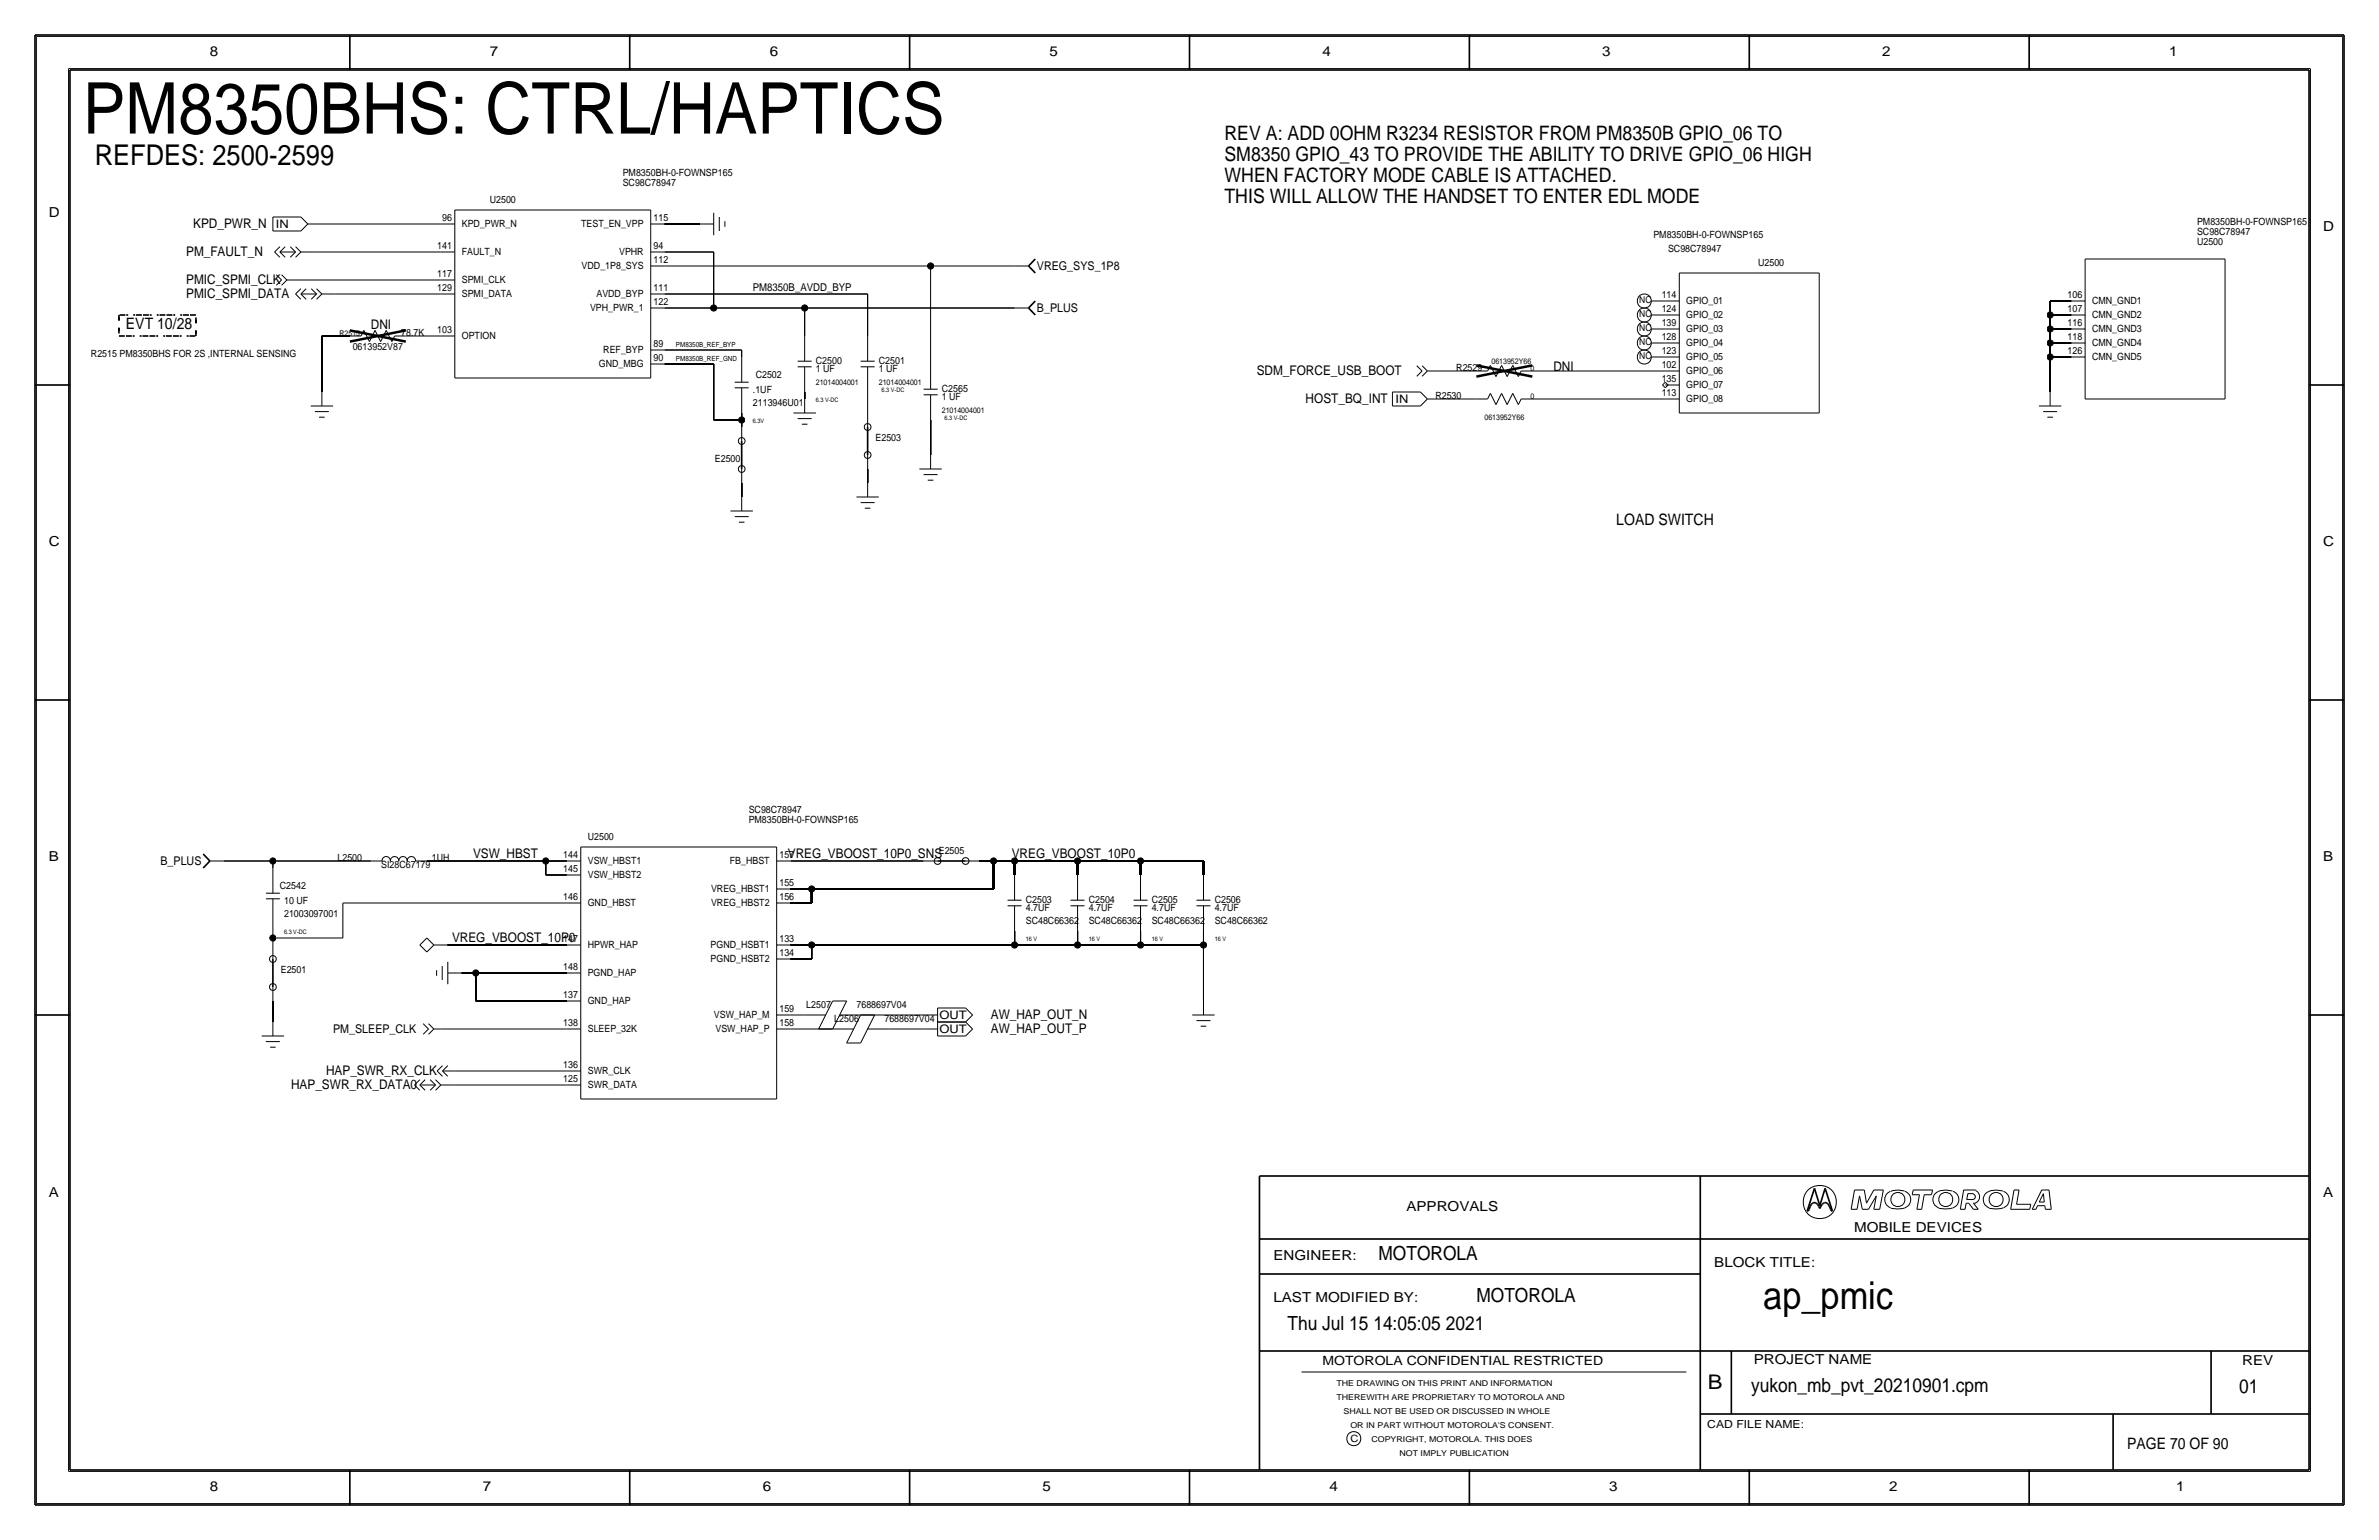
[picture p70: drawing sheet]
<svg xmlns="http://www.w3.org/2000/svg" width="432mm" height="279mm" viewBox="0 0 432 279" stroke-linecap="round" stroke-linejoin="round" font-family="sans-serif">
<defs><g id="words">
<text font-size="12.9" x="15" y="24.2">PM8350BHS: CTRL/HAPTICS</text>
<text font-size="7" x="320" y="237.5">ap_pmic</text>
<text font-size="5.2" x="17.2" y="29.9">REFDES: 2500-2599</text>
<text font-size="3.7" x="310" y="252.1">B</text>
<g font-size="3.6">
<text x="222.2" y="29.2">SM8350 GPIO_43 TO PROVIDE THE ABILITY TO DRIVE GPIO_06 HIGH</text>
<text x="222.2" y="25.4">REV A: ADD 0OHM R3234 RESISTOR FROM PM8350B GPIO_06 TO</text>
<text x="222.2" y="33">WHEN FACTORY MODE CABLE IS ATTACHED.</text>
<text x="222.2" y="36.8">THIS WILL ALLOW THE HANDSET TO ENTER EDL MODE</text>
</g>
<g font-size="3.5">
<text x="250.2" y="228.6">MOTOROLA</text>
<text x="268" y="236.2">MOTOROLA</text>
<text x="233.7" y="241.3">Thu Jul 15 14:05:05 2021</text>
<text x="317.9" y="252.6">yukon_mb_pvt_20210901.cpm</text>
<text x="406.4" y="252.7">01</text>
</g>
<g font-size="2.9">
<text x="22.9" y="59.7">EVT 10/28</text>
<text x="293.4" y="95.2">LOAD SWITCH</text>
<text x="386.1" y="262.9">PAGE 70 OF 90</text>
</g>
<g font-size="2.5">
<text x="38.1" y="10.2">8</text>
<text x="88.9" y="10.2">7</text>
<text x="139.7" y="10.2">6</text>
<text x="190.5" y="10.2">5</text>
<text x="240" y="10.2">4</text>
<text x="290.8" y="10.2">3</text>
<text x="341.6" y="10.2">2</text>
<text x="393.7" y="10.2">1</text>
<text x="8.9" y="39.4">D</text>
<text x="421.6" y="41.9">D</text>
<text x="8.9" y="99.1">C</text>
<text x="421.6" y="99.1">C</text>
<text x="8.9" y="156.2">B</text>
<text x="421.6" y="156.2">B</text>
<text x="8.9" y="217.2">A</text>
<text x="255.3" y="219.7">APPROVALS</text>
<text x="421.6" y="217.2">A</text>
<text x="336.5" y="223.5">MOBILE DEVICES</text>
<text x="231.1" y="228.6">ENGINEER:</text>
<text x="311.1" y="229.9">BLOCK TITLE:</text>
<text x="231.1" y="236.2">LAST MODIFIED BY:</text>
<text x="318.3" y="247.5">PROJECT NAME</text>
<text x="407" y="247.6">REV</text>
<text x="38.1" y="270.5">8</text>
<text x="87.6" y="270.5">7</text>
<text x="138.4" y="270.5">6</text>
<text x="189.2" y="270.5">5</text>
<text x="241.3" y="270.5">4</text>
<text x="292.1" y="270.5">3</text>
<text x="342.9" y="270.5">2</text>
<text x="395" y="270.5">1</text>
</g>
<g font-size="2.4">
<text x="35.1" y="41.4">KPD_PWR_N</text>
<text x="33.8" y="46.5">PM_FAULT_N</text>
<text x="33.8" y="51.6">PMIC_SPMI_CLK</text>
<text x="33.8" y="54.1">PMIC_SPMI_DATA</text>
<text x="67.3" y="59.7">DNI</text>
<text x="228.1" y="68.1">SDM_FORCE_USB_BOOT</text>
<text x="281.9" y="67.3">DNI</text>
<text x="237" y="73.2">HOST_BQ_INT</text>
<text x="85.9" y="155.7">VSW_HBST</text>
<text x="143" y="155.7">VREG_VBOOST_10P0_SNS</text>
<text x="183.6" y="155.7">VREG_VBOOST_10P0</text>
<text x="82" y="170.9">VREG_VBOOST_10P0</text>
<text x="179.8" y="184.9">AW_HAP_OUT_N</text>
<text x="179.8" y="187.5">AW_HAP_OUT_P</text>
<text x="52.8" y="197.6">HAP_SWR_RX_DATA0</text>
<text x="59.2" y="195.1">HAP_SWR_RX_CLK</text>
</g>
<text font-size="2.3" x="240" y="247.6">MOTOROLA CONFIDENTIAL RESTRICTED</text>
<g font-size="2.2">
<text x="188.2" y="49">VREG_SYS_1P8</text>
<text x="188.2" y="56.6">B_PLUS</text>
<text x="29.1" y="157">B_PLUS</text>
<text x="60.5" y="187.5">PM_SLEEP_CLK</text>
</g>
<g font-size="2.1">
<text x="50.1" y="41.4">IN</text>
<text x="253.3" y="73.1">IN</text>
<text x="170.5" y="185">OUT</text>
<text x="170.5" y="187.5">OUT</text>
</g>
<g font-size="2">
<text x="136.7" y="52.8">PM8350B_AVDD_BYP</text>
<text x="309.9" y="259.1">CAD FILE NAME:</text>
</g>
<g font-size="1.8">
<text x="113" y="31.9">PM8350BH-0-FOWNSP165</text>
<text x="113" y="33.7">SC98C78947</text>
<text x="80.3" y="40.1">96</text>
<text x="83.8" y="41.2">KPD_PWR_N</text>
<text x="88.9" y="36.8">U2500</text>
<text x="105.5" y="41.2">TEST_EN_VPP</text>
<text x="118.6" y="40.1">115</text>
<text x="398.8" y="40.8">PM8350BH-0-FOWNSP165</text>
<text x="79.4" y="45.2">141</text>
<text x="83.8" y="46.3">FAULT_N</text>
<text x="112.4" y="46.3">VPHR</text>
<text x="118.6" y="45.2">94</text>
<text x="118.6" y="47.7">112</text>
<text x="300.1" y="43.2">PM8350BH-0-FOWNSP165</text>
<text x="302.8" y="45.7">SC98C78947</text>
<text x="398.8" y="44.5">U2500</text>
<text x="398.8" y="42.6">SC98C78947</text>
<text x="79.4" y="52.8">129</text>
<text x="79.4" y="50.3">117</text>
<text x="83.8" y="51.4">SPMI_CLK</text>
<text x="83.8" y="53.9">SPMI_DATA</text>
<text x="105.6" y="48.9">VDD_1P8_SYS</text>
<text x="108.3" y="53.9">AVDD_BYP</text>
<text x="118.6" y="52.8">111</text>
<text x="319.1" y="48.3">U2500</text>
<text x="107.1" y="56.5">VPH_PWR_1</text>
<text x="118.6" y="55.4">122</text>
<text x="301.6" y="59.2">139</text>
<text x="301.6" y="56.6">124</text>
<text x="301.6" y="54.1">114</text>
<text x="306.1" y="57.8">GPIO_02</text>
<text x="306.1" y="55.2">GPIO_01</text>
<text x="375.3" y="59.2">116</text>
<text x="375.3" y="56.6">107</text>
<text x="375.3" y="54.1">106</text>
<text x="379.7" y="55.2">CMN_GND1</text>
<text x="379.7" y="57.8">CMN_GND2</text>
<text x="16.5" y="64.8">R2515 PM8350BHS FOR 2S ,INTERNAL SENSING</text>
<text x="64" y="63.5">0613952V87</text>
<text x="72.8" y="61">78.7K</text>
<text x="79.4" y="60.4">103</text>
<text x="83.8" y="61.6">OPTION</text>
<text x="109.5" y="64.1">REF_BYP</text>
<text x="118.6" y="63">89</text>
<text x="118.6" y="65.5">90</text>
<text x="301.6" y="61.7">128</text>
<text x="301.6" y="64.3">123</text>
<text x="306.1" y="60.3">GPIO_03</text>
<text x="306.1" y="62.8">GPIO_04</text>
<text x="306.1" y="65.4">GPIO_05</text>
<text x="375.3" y="64.3">126</text>
<text x="375.3" y="61.7">118</text>
<text x="379.7" y="60.3">CMN_GND3</text>
<text x="379.7" y="62.8">CMN_GND4</text>
<text x="379.7" y="65.4">CMN_GND5</text>
<text x="108.7" y="66.7">GND_MBG</text>
<text x="136.7" y="71.4">.1UF</text>
<text x="137.2" y="68.6">C2502</text>
<text x="148.1" y="67.6">1 UF</text>
<text x="148.1" y="66">C2500</text>
<text x="159.5" y="67.6">1 UF</text>
<text x="159.5" y="66">C2501</text>
<text x="170.9" y="71.1">C2565</text>
<text x="264.3" y="67.3">R2529</text>
<text x="301.6" y="69.3">135</text>
<text x="301.6" y="71.9">113</text>
<text x="301.6" y="66.8">102</text>
<text x="306.1" y="70.5">GPIO_07</text>
<text x="306.1" y="67.9">GPIO_06</text>
<text x="136.7" y="73.7">2113946U01</text>
<text x="170.9" y="72.6">1 UF</text>
<text x="260.5" y="72.4">R2530</text>
<text x="306.1" y="73">GPIO_08</text>
<text x="129.8" y="83.8">E2500</text>
<text x="158.9" y="80">E2503</text>
<text x="135.9" y="147.5">SC98C78947</text>
<text x="135.9" y="149.3">PM8350BH-0-FOWNSP165</text>
<text x="102.2" y="155.7">144</text>
<text x="106.7" y="152.4">U2500</text>
<text x="141.5" y="155.7">157</text>
<text x="170.4" y="154.9">E2505</text>
<text x="50.8" y="161.3">C2542</text>
<text x="61.3" y="156.2">L2500</text>
<text x="69.2" y="157.5">SI28C67179</text>
<text x="78.4" y="156.2">1UH</text>
<text x="102.2" y="158.2">145</text>
<text x="106.7" y="159.4">VSW_HBST2</text>
<text x="106.7" y="156.8">VSW_HBST1</text>
<text x="129.1" y="161.9">VREG_HBST1</text>
<text x="132.5" y="156.8">FB_HBST</text>
<text x="141.5" y="160.8">155</text>
<text x="51.6" y="166.4">21003097001</text>
<text x="51.6" y="164.1">10 UF</text>
<text x="102.2" y="163.3">146</text>
<text x="106.7" y="164.4">GND_HBST</text>
<text x="129.1" y="164.4">VREG_HBST2</text>
<text x="141.5" y="163.3">156</text>
<text x="186.2" y="167.6">SC48C66362</text>
<text x="186.2" y="163.8">C2503</text>
<text x="186.2" y="165.4">4.7UF</text>
<text x="197.6" y="167.6">SC48C66362</text>
<text x="197.6" y="163.8">C2504</text>
<text x="197.6" y="165.4">4.7UF</text>
<text x="209" y="163.8">C2505</text>
<text x="209" y="165.4">4.7UF</text>
<text x="209" y="167.6">SC48C66362</text>
<text x="220.5" y="163.8">C2506</text>
<text x="220.5" y="165.4">4.7UF</text>
<text x="220.5" y="167.6">SC48C66362</text>
<text x="102.2" y="170.9">147</text>
<text x="106.7" y="172.1">HPWR_HAP</text>
<text x="129" y="172.1">PGND_HSBT1</text>
<text x="141.5" y="170.9">133</text>
<text x="141.5" y="173.5">134</text>
<text x="51" y="176.5">E2501</text>
<text x="102.2" y="176">148</text>
<text x="106.7" y="177.1">PGND_HAP</text>
<text x="129" y="174.6">PGND_HSBT2</text>
<text x="102.2" y="181.1">137</text>
<text x="106.7" y="182.2">GND_HAP</text>
<text x="129.6" y="184.8">VSW_HAP_M</text>
<text x="141.5" y="183.6">159</text>
<text x="146.4" y="182.9">L2507</text>
<text x="151.4" y="185.4">L2506</text>
<text x="155.5" y="182.9">7688697V04</text>
<text x="160.5" y="185.4">7688697V04</text>
<text x="102.2" y="186.2">138</text>
<text x="106.7" y="187.3">SLEEP_32K</text>
<text x="129.9" y="187.3">VSW_HAP_P</text>
<text x="141.5" y="186.2">158</text>
<text x="102.2" y="193.8">136</text>
<text x="102.2" y="196.3">125</text>
<text x="106.7" y="197.5">SWR_DATA</text>
<text x="106.7" y="194.9">SWR_CLK</text>
<text x="245.1" y="261.6">C</text>
</g>
<g font-size="1.7">
<text x="297.5" y="55">NC</text>
<text x="297.5" y="57.6">NC</text>
<text x="297.5" y="65.2">NC</text>
<text x="297.5" y="62.6">NC</text>
<text x="297.5" y="60.1">NC</text>
</g>
<g font-size="1.5">
<text x="242.6" y="251.5">THE DRAWING ON THIS PRINT AND INFORMATION</text>
<text x="242.6" y="254">THEREWITH ARE PROPRIETARY TO MOTOROLA AND</text>
<text x="243.8" y="256.5">SHALL NOT BE USED OR DISCUSSED IN WHOLE</text>
<text x="245.1" y="259.1">OR IN PART WITHOUT MOTOROLA'S CONSENT.</text>
<text x="248.9" y="261.6">COPYRIGHT, MOTOROLA. THIS DOES</text>
<text x="254" y="264.2">NOT IMPLY PUBLICATION</text>
</g>
<g font-size="1.4">
<text x="61.6" y="61">R2515</text>
<text x="148.1" y="69.8">21014004001</text>
<text x="159.5" y="69.8">21014004001</text>
<text x="270.7" y="66">0613952Y66</text>
<text x="277.8" y="67.3">0</text>
<text x="170.9" y="74.9">21014004001</text>
<text x="269.4" y="76.2">0613952Y66</text>
<text x="277.8" y="72.4">0</text>
</g>
<g font-size="1.3">
<text x="122.7" y="63">PM8350B_REF_BYP</text>
<text x="122.7" y="65.5">PM8350B_REF_GND</text>
</g>
<g font-size="1.1">
<text x="160" y="71.1">6.3 V-DC</text>
<text x="136.7" y="76.7">6.3V</text>
<text x="148.1" y="72.9">6.3 V-DC</text>
<text x="171.4" y="76.2">6.3 V-DC</text>
<text x="51.6" y="169.4">6.3 V-DC</text>
<text x="186.2" y="170.7">16 V</text>
<text x="197.6" y="170.7">16 V</text>
<text x="209" y="170.7">16 V</text>
<text x="220.5" y="170.7">16 V</text>
</g>
</g></defs>
<!-- layer: Nets -->
<g fill="none" stroke="#000" stroke-width=".18">
<path d="M53.3 50.8h26.7zM57.1 40.6h22.9zM57.1 45.7h22.9zM61 53.3h19zM120.6 40.6h6.4zM120.6 55.9h8.9zM120.6 48.3h48.3zM120.6 53.3h36.9zM120.7 45.7h8.8zM129.5 45.7v10.2zM129.5 55.9h16.6zM146 55.9v5.1z"/>
<path d="M146 55.9h38.1zM157.5 53.3v7.7zM168.9 48.3v17.7zM168.9 48.3h15.2zM372.1 54.6h3.8zM372.1 57.2h3.8zM372.1 54.6v2.5zM372.1 57.2v2.5zM372.1 59.7h3.8zM372.1 59.7v2.5zM58.4 61h5.1zM58.4 61v10.1z"/>
<path d="M73.7 61h6.3zM120.6 66h8.9zM120.6 63.5h14zM129.5 76.2h5.1zM129.5 66v10.2zM134.6 76.2v1.3zM134.6 74.9v1.3zM134.6 63.5v1.3zM146 71.1v1.3zM157.5 71.1v3.8zM168.9 76.2v6.3zM260.3 72.4h7.7z"/>
<path d="M260.3 67.3h7.7zM278.1 72.4h24.2zM278.1 67.3h24.2zM372.1 64.8v6.3zM372.1 64.8h3.8zM372.1 62.2v2.6zM372.1 62.2h3.8zM134.6 87.6v2.6zM157.5 85.1v2.5zM40.6 156.2h8.9zM49.5 156.2v1.3zM49.5 156.2h17.8z"/>
<path d="M77.5 156.2h21.6zM99.1 158.8h3.8zM99.1 156.2v2.5zM99.1 156.2h3.8zM49.5 167.6v2.6zM49.5 170.2v1.2zM49.5 170.2h12.7zM62.2 163.8v6.4zM62.2 163.8h40.7zM81.3 171.4h21.6zM83.8 176.5h2.6zM86.4 176.5v5.1z"/>
<path d="M86.4 176.5h16.5zM143.5 174h3.8zM143.5 171.4h3.8zM147.3 171.5v2.5zM147.3 171.4h36.9zM184.1 168.9v2.5zM184.2 171.4h11.4zM195.6 171.4h11.4zM195.6 168.9v2.5zM207 168.9v2.5zM207 171.4h11.4zM218.4 171.4v10.2z"/>
<path d="M218.4 168.9v2.5zM49.5 181.6v3.8zM80 186.7h22.9zM82.5 196.8h20.4zM82.5 194.3h20.4zM86.4 181.6h16.5zM143.5 186.7h7.6zM143.5 184.1h2.5zM156.2 184.1h11.4zM161.3 186.7h6.3z"/>
</g>
<g fill="none" stroke="#000" stroke-width=".3">
<path d="M143.5 156.2h24.1zM177.8 156.2h2.5zM180.3 156.2h3.8zM180.3 156.2v5.1zM184.1 156.2v2.6zM184.2 156.2h11.4zM195.6 156.2v2.6zM195.6 156.2h11.4zM207 156.2v2.6zM207 156.2h11.4zM218.4 156.2v2.5zM143.5 163.8h3.8z"/>
<path d="M143.5 161.3h3.8zM147.3 161.3v2.5zM147.3 161.3h33z"/>
</g>
<path d="M21.6 57.2v3.8zM21.6 57.2h14zM35.6 57.1v3.9zM21.6 61h14z" fill="none" stroke="#000" stroke-width=".3" stroke-dasharray="1.1 1.4 .4 1.4" stroke-linecap="butt"/>
<g fill="#000" stroke="#000" stroke-width=".18">
<circle cx="129.5" cy="55.9" r=".56"/>
<circle cx="146" cy="55.9" r=".56"/>
<circle cx="168.9" cy="48.3" r=".56"/>
<circle cx="372.1" cy="59.7" r=".56"/>
<circle cx="372.1" cy="57.1" r=".56"/>
<circle cx="134.6" cy="76.2" r=".56"/>
<circle cx="372.1" cy="64.8" r=".56"/>
<circle cx="372.1" cy="62.2" r=".56"/>
<circle cx="49.5" cy="156.2" r=".56"/>
<circle cx="99.1" cy="156.2" r=".56"/>
<circle cx="180.3" cy="156.2" r=".56"/>
<circle cx="184.2" cy="156.2" r=".56"/>
<circle cx="195.6" cy="156.2" r=".56"/>
<circle cx="207" cy="156.2" r=".56"/>
<circle cx="49.5" cy="170.2" r=".56"/>
<circle cx="86.4" cy="176.5" r=".56"/>
<circle cx="147.3" cy="171.4" r=".56"/>
<circle cx="147.3" cy="161.3" r=".56"/>
<circle cx="184.2" cy="171.4" r=".56"/>
<circle cx="195.6" cy="171.4" r=".56"/>
<circle cx="207" cy="171.4" r=".56"/>
<circle cx="218.4" cy="171.4" r=".56"/>
</g>
<!-- layer: Components -->
<g fill="none" stroke="#000" stroke-width=".18">
<path d="M49.5 39.4h5.1zM49.5 39.4v2.5zM54.6 39.4l1.3 1.2zM82.5 38.1h35.6zM82.5 38.1v30.5zM118.1 38.1v30.5zM129.5 38.6v4.1zM130.6 39.4v2.5zM49.5 41.9h5.1zM49.8 45.7l1 1zM49.8 45.7l1-.9zM50.1 49.8l1 1z"/>
<path d="M50.8 45.7l1 1zM50.8 45.7h2.8zM50.8 45.7l1-.9zM51.1 50.8l-1 1zM51.1 49.8l1 1zM52.1 50.8l-1 1zM52.1 50.8h1.2zM52.7 44.8l.9 .9zM52.7 46.7l.9-1zM53.6 53.3l1-.9zM53.6 46.7l1-1zM53.6 53.3l1 1z"/>
<path d="M53.6 44.8l1 .9zM54.6 53.3l1 1zM54.6 53.3h2.9zM54.6 45.7h2.5zM54.6 53.3l1-.9zM55.9 40.6l-1.3 1.3zM55.9 40.6h1.2zM56.5 52.4l1 .9zM56.5 54.3l1-1zM57.5 54.3l.9-1zM57.5 52.4l.9 .9zM58.4 53.3h2.6z"/>
<path d="M66 59.9l-.5 1.1zM66 59.9l1.1 2.1zM68.1 59.9l-1 2.1zM68.1 59.9l1 2.1zM70.1 59.9l-1 2.1zM70.1 59.9l1 2.1zM80 53.3h2.6zM80 50.8h2.6zM80 45.7h2.6zM80 40.6h2.6zM118.1 55.9h2.5zM118.1 53.3h2.5z"/>
<path d="M118.1 48.3h2.5zM118.1 45.7h2.5zM118.1 40.6h2.5zM127 40.6h2.5zM131.6 40.1v1zM184.1 55.9h2.6zM184.1 48.3h2.6zM299.7 54.6h2.6zM299.7 57.2h2.6zM299.7 59.7h2.6zM302.3 59.7h2.5zM302.3 57.2h2.5z"/>
<path d="M302.3 54.6h2.5zM304.8 49.5v25.4zM304.8 49.5h25.4zM330.2 49.5v25.4zM375.9 59.7h2.6zM375.9 57.2h2.6zM375.9 54.6h2.6zM378.5 47h25.4zM378.5 47v25.4zM403.9 47v25.4zM56.4 73.7h4.1zM57.1 74.7h2.6z"/>
<path d="M57.9 75.7h1zM58.4 71.1v2.6zM63.5 61h2zM71.6 61h2.1zM71.6 61l-.5 1zM80 61h2.6zM82.5 68.6h35.6zM118.1 66h2.5zM118.1 63.5h2.5zM133.3 70.4h2.6zM133.4 69.3h2.5zM134.6 77.5v2.5z"/>
<path d="M134.6 70.4v4.5zM134.6 64.8v4.5zM144 74.9h4.1zM144.8 66.5h2.5zM144.8 75.9h2.5zM144.8 65.5h2.5zM145.5 77h1.1zM146 72.4v2.5zM146 66.5v4.6zM146 61v4.5zM156.2 66.5h2.5zM156.2 65.5h2.5z"/>
<path d="M157.5 74.9v2.6zM157.5 66.5v4.6zM157.5 61v4.5zM167.6 70.6h2.6zM167.6 71.6h2.6zM168.9 71.6v4.6zM168.9 66v4.6zM252.7 71.1h5.1zM252.7 71.1v2.6zM252.7 73.7h5.1zM257.1 66.3l1 1zM257.1 68.3l1-1z"/>
<path d="M257.8 71.1l1.3 1.3zM258.1 66.3l1 1zM258.1 68.3l1-1zM259.1 72.4h1.2zM259.1 72.4l-1.3 1.3zM259.1 67.3h1.3zM268 72.4h2zM268 67.3h2zM270.5 71.4l-.5 1zM270.5 66.3l-.5 1zM270.5 71.4l1 2zM270.5 66.3l1 2z"/>
<path d="M272.5 71.4l-1 2zM272.5 71.4l1.1 2zM272.5 66.3l-1 2zM272.5 66.3l1.1 2zM274.6 71.4l-1 2zM274.6 66.3l-1 2zM274.6 71.4l1 2zM274.6 66.3l1 2zM276.1 72.4l-.5 1zM276.1 67.3l-.5 1zM276.1 72.4h2zM276.1 67.3h2z"/>
<path d="M299.7 64.8h2.6zM299.7 62.2h2.6zM301.8 69.8l.5-.5zM301.8 69.9l.5 .5zM302.3 72.4h2.5zM302.3 69.8h2.5zM302.3 67.3h2.5zM302.3 64.8h2.5zM302.3 62.2h2.5zM302.3 69.3l.5 .5zM302.8 69.8l-.5 .6zM304.8 74.9h25.4z"/>
<path d="M370.1 73.7h4zM370.8 74.7h2.6zM371.6 75.7h1zM372.1 71.1v2.6zM375.9 64.8h2.6zM375.9 62.2h2.6zM378.5 72.4h25.4zM132.6 92.7h4.1zM133.4 93.7h2.5zM134.1 94.7h1zM134.6 90.2v2.5zM134.6 85.1v2.5z"/>
<path d="M155.4 90.2h4.1zM156.2 91.2h2.5zM157 92.2h1zM157.5 82.6v2.5zM157.5 87.6v2.6zM166.9 85.1h4zM167.6 86.1h2.6zM168.4 87.1h1zM168.9 82.6v2.5zM38.1 156.2h2.5zM49.5 157.5v4.6zM67.3 156.2h2z"/>
<path d="M69.3 156.3a.75 .75 0 0 1 .8-.9 .75 .75 0 0 1 .7 .9M70.9 156.3a.75 .75 0 0 1 .7-.9 .75 .75 0 0 1 .7 .9M72.4 156.3a.75 .75 0 0 1 .7-.9 .75 .75 0 0 1 .8 .9M73.9 156.3a.75 .75 0 0 1 .8-.9 .75 .75 0 0 1 .7 .9M75.4 156.2h2.1zM102.9 158.8h2.5zM102.9 156.2h2.5zM105.4 153.7h35.6zM105.4 153.7v45.7zM141 156.2h2.5zM141 153.7v45.7zM167.6 156.2h2.6z"/>
<path d="M175.3 156.2h2.5zM184.1 158.7v4.6zM195.6 158.7v4.6zM207 158.7v4.6zM218.4 158.7v4.6zM48.3 162.1h2.5zM48.3 163.1h2.5zM49.5 179.1v2.5zM49.5 171.4v2.6zM49.5 163.1v4.5zM76.2 171.4l1.3 1.3zM77.5 170.2l1.2 1.2z"/>
<path d="M77.5 170.2l-1.3 1.2zM78.7 171.4h2.6zM78.7 171.4l-1.2 1.3zM79.2 176v1zM80.3 175.3v2.5zM81.3 176.5h2.5zM81.3 174.5v4.1zM102.9 176.5h2.5zM102.9 171.4h2.5zM102.9 163.8h2.5zM141 174h2.5zM141 171.4h2.5z"/>
<path d="M141 163.8h2.5zM141 161.3h2.5zM182.9 163.3h2.5zM182.9 164.3h2.5zM184.1 164.3v4.6zM194.3 164.3h2.5zM194.3 163.3h2.5zM195.6 164.3v4.6zM205.7 164.3h2.6zM205.7 163.3h2.6zM207 164.3v4.6zM217.2 164.3h2.5z"/>
<path d="M217.2 163.3h2.5zM218.4 164.3v4.6zM47.5 188h4.1zM48.3 189h2.5zM49 190h1zM49.5 185.4v2.6zM75.2 196.8l1 1zM75.2 196.8l1-.9zM76.2 196.8l1 1zM76.2 196.8h2.8zM76.2 196.8l1-.9zM76.8 185.7l1 1z"/>
<path d="M77.8 186.7l-1 1zM77.8 185.7l.9 1zM78.1 195.9l.9 .9zM78.1 197.8l.9-1zM78.7 186.7l-.9 1zM78.7 186.7h1.3zM79 197.8l1-1zM79 195.9l1 .9zM79.3 194.3l1-1zM79.3 194.3l1 1zM80 196.8h2.5zM80.3 194.3l1 1z"/>
<path d="M80.3 194.3h2.3zM80.3 194.3l1-1zM102.9 196.8h2.5zM102.9 194.3h2.5zM102.9 186.7h2.5zM102.9 181.6h2.5zM105.4 199.4h35.6zM141 184.1h2.5zM141 186.7h2.5zM146 184.1h3.9zM148.6 186.7h2.5zM151.1 186.7h3.8z"/>
<path d="M151.1 181.6h2.6zM151.1 181.6l-2.5 5.1zM152.4 184.1h3.8zM153.7 181.6l-2.6 5.1zM153.7 189.2h2.5zM156.2 184.1h2.5zM156.2 184.1l-2.5 5.1zM157.5 186.7h3.8zM158.7 184.1l-2.5 5.1zM167.6 186.7h2.6zM167.6 184.1h2.6zM170.2 185.4h5.1z"/>
<path d="M170.2 188h5.1zM170.2 185.4v2.6zM170.2 182.9h5.1zM170.2 182.9v2.5zM175.3 185.4l1.2 1.3zM175.3 182.9l1.2 1.2zM176.5 186.7l-1.2 1.3zM176.5 184.1l-1.2 1.3zM216.4 184.1h4.1zM217.2 185.2h2.5zM217.9 186.2h1zM218.4 181.6v2.5z"/>
<circle cx="298.4" cy="54.6" r="1.28"/>
<circle cx="298.4" cy="57.2" r="1.28"/>
<circle cx="298.4" cy="59.7" r="1.28"/>
<circle cx="157.5" cy="77.5" r=".61"/>
<circle cx="298.4" cy="62.2" r="1.28"/>
<circle cx="298.4" cy="64.8" r="1.28"/>
<circle cx="134.6" cy="85.1" r=".61"/>
<circle cx="134.6" cy="80" r=".61"/>
<circle cx="157.5" cy="82.6" r=".61"/>
<circle cx="170.2" cy="156.2" r=".61"/>
<circle cx="175.3" cy="156.2" r=".61"/>
<circle cx="49.5" cy="174" r=".61"/>
<circle cx="49.5" cy="179.1" r=".61"/>
</g>
<path d="M186.7 55.9l1.2 1.3zM186.7 48.3l1.2 1.2zM187.9 54.6l-1.2 1.3zM187.9 47l-1.2 1.3zM157.5 77.5v5zM134.6 80v5.1zM36.9 154.9l1.2 1.3zM38.1 156.2l-1.2 1.3zM170.2 156.2h5.1zM49.5 174v5.1z" fill="none" stroke="#000" stroke-width=".3"/>
<path d="M63.5 59.9l10.2 2.1zM63.5 62l10.2-2.1zM268 68.3l10.1-2zM268 66.3l10.1 2z" fill="none" stroke="#000" stroke-width=".45"/>
<!-- layer: Page Border and Title Block -->
<g fill="none" stroke="#000" stroke-width=".3">
<path d="M6.3 6.4v266.7zM6.4 6.4h419zM12.7 12.7h406.4zM12.7 12.7v254zM63.5 6.4v6.3zM114.3 6.4v6.3zM165.1 6.4v6.3zM215.9 6.3v6.4zM266.7 6.4v6.3zM317.5 6.4v6.3zM368.3 6.4v6.3zM419.1 12.7v254z"/>
<path d="M425.4 6.4v266.7zM6.3 69.8h6.4zM419.1 69.8h6.3zM6.3 127h6.4zM419.1 127h6.3zM6.3 184.1h6.4zM419.1 184.1h6.3zM228.6 213.4v53.3zM228.6 213.4h190.5zM308.6 213.4v53.3zM328 219.7h.2zM328.4 219.4l-.2 .3z"/>
<path d="M328.6 218.8l-.2 .6zM328.8 218.5l-.2 .3zM329 218.3l.2-.1zM329 218.3l-.2 .2zM329.2 218.2h.2zM329.3 215.6l-1.3 4.1zM329.3 215.6l1 3.1zM329.4 218.2l.2 .1zM329.6 218.3l.3 .2zM329.9 218.5l.2 .3zM330.1 218.8l.2 .5zM330.5 218.8l-.2 .5z"/>
<path d="M330.8 218.5l-.3 .3zM331 218.3l-.2 .2zM331 218.3l.2-.1zM331.2 218.2h.2zM331.3 215.6l1.3 4.1zM331.3 215.6l-1 3.1zM331.4 218.2l.2 .1zM331.6 218.3l.2 .2zM331.8 218.5l.2 .3zM332 218.8l.3 .6zM332.3 219.4l.1 .3zM332.4 219.7h.2z"/>
<path d="M228.6 231.1h80zM228.6 224.8h190.5zM228.6 245.1h190.5zM308.6 256.5h110.5zM314.2 245.1v11.4zM383.5 256.5v10.2zM401.3 245.1v11.4zM6.4 273h419zM12.7 266.7h406.4zM63.5 266.7v6.4zM114.3 266.7v6.4zM165.1 266.7v6.4z"/>
<path d="M215.9 266.7v6.3zM266.7 266.7v6.4zM317.5 266.7v6.4zM368.3 266.7v6.4z"/>
</g>
<g fill="none" stroke="#000" stroke-width=".18">
<path d="M6.6 6.6h418.6zM6.6 6.6v266.2zM12.4 12.4v254.6zM12.4 12.4h407zM419.4 12.4v254.6zM425.2 6.6v266.2zM336 219.4h1.1zM336.6 215.9h1.8zM336.6 215.9l-.6 3.5zM337.5 217l-.4 2.4zM337.5 217l.5 2.4zM338 219.4h1.1z"/>
<path d="M338.4 215.9l.4 2.4zM340.1 219.4h1.1zM340.1 215.9h1.7zM340.1 215.9l-1.3 2.4zM340.6 217l-1.5 2.4zM340.6 217l-.5 2.4zM341.8 215.9l-.6 3.5zM343.1 216.2a1.6 1.6 0 0 0-1 1.5 1.6 1.6 0 0 0 1.1 1.5M345.7 216.1h-.2a4 4 0 0 0-2.3 .1M345.7 216.2a1.59 1.59 0 0 1 1.1 1.5 1.59 1.59 0 0 1-1.1 1.5 5.1 5.1 0 0 1-2.5 0M347.1 216.8h1.3zM347.3 215.9l-.2 .9z"/>
<path d="M347.3 215.9h3.5zM347.9 219.4h.9zM348.4 216.8l-.5 2.6zM349.2 216.8l-.4 2.6zM349.2 216.8h1.4zM350.8 215.9l-.2 .9zM354.4 216.1a3.1 3.1 0 0 0-3.3 .7 1.62 1.62 0 0 0 .8 2.4M354.4 219.2a5.1 5.1 0 0 1-2.5 0M354.5 216.2a1.59 1.59 0 0 1 1 1.5 1.59 1.59 0 0 1-1 1.5M355.8 219.4h.9zM356.4 215.9h2.2zM356.4 215.9l-.6 3.5z"/>
<path d="M356.9 218.3l-.2 1.1zM356.9 218.3h.4zM357 217.6h1.2zM357.2 216.6l-.2 1zM357.2 216.6h1zM357.3 218.3l.9 1.1zM358.1 216.7a.5 .5 0 0 1 .4 .4 .5 .5 0 0 1-.4 .5M358.2 218.3l.9 1.1zM358.2 218.3h.4zM358.2 219.4h.9zM358.5 216a1.24 1.24 0 0 1 .8 1.1 1.24 1.24 0 0 1-.8 1.2M363.5 216.1a3.1 3.1 0 0 0-3.3 .7 1.62 1.62 0 0 0 .8 2.4"/>
<path d="M363.6 219.2a5.1 5.1 0 0 1-2.6 0M363.6 216.2a1.59 1.59 0 0 1 1.1 1.5 1.59 1.59 0 0 1-1.1 1.5M364.9 219.4h3.5zM365.6 215.9l-.7 3.5zM365.6 215.9h.9zM366 218.5h2.6zM366.5 215.9l-.5 2.6zM368.6 218.5l-.2 .9zM368.9 219.4h.6zM369.8 218.7h1.3zM369.8 218.7l-.3 .7zM370.1 218.1h.9z"/>
<path d="M370.6 215.9l-1.7 3.5zM370.6 215.9h1.3zM370.9 216.6l-.8 1.5zM370.9 216.6l.1 1.5zM371.1 218.7l.1 .7zM371.2 219.4h1.1zM371.9 215.9l.4 3.5zM236.2 248.9h69.9zM6.6 272.8h418.6zM12.4 267h407z"/>
<circle cx="330.3" cy="218.1" r="3"/>
<circle cx="344.5" cy="217.6" r="1.28"/>
<circle cx="353.2" cy="217.6" r="1.28"/>
<circle cx="362.3" cy="217.6" r="1.28"/>
<circle cx="245.7" cy="261" r="1.28"/>
</g>
<use href="#words"/>
</svg>
